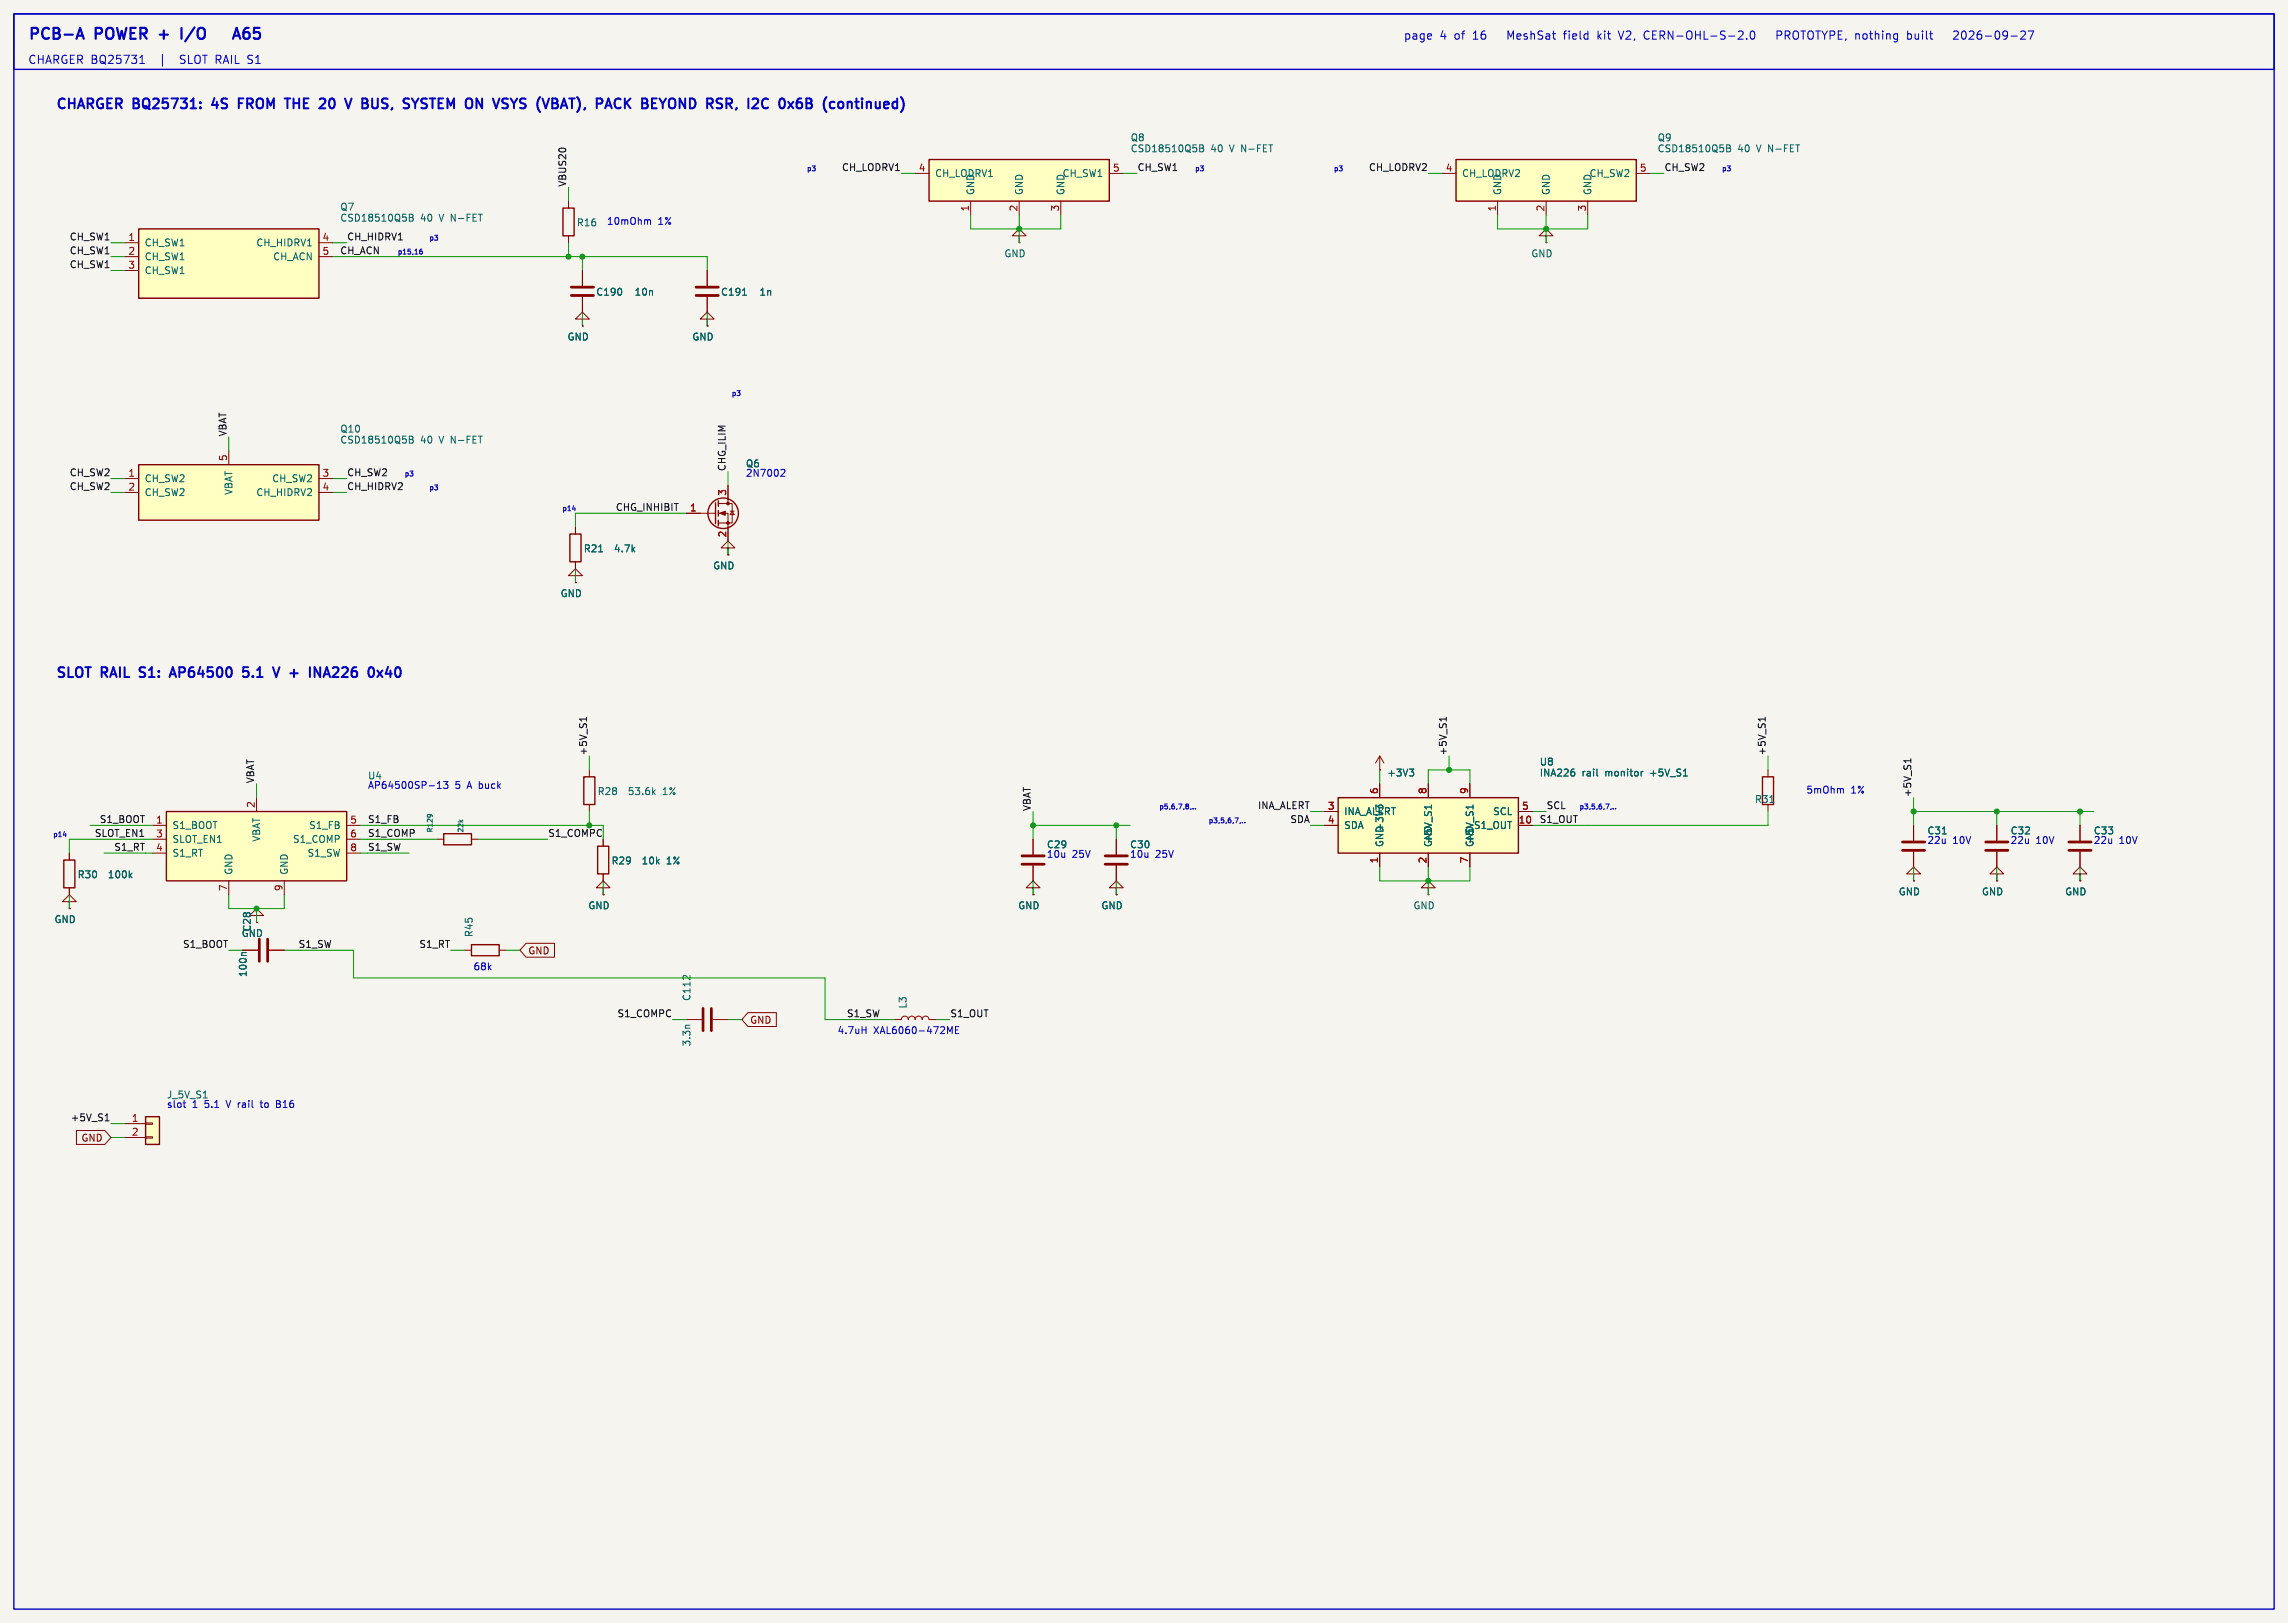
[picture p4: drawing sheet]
<svg xmlns="http://www.w3.org/2000/svg" width="419mm" height="297mm" viewBox="0 0 419 297" stroke-linecap="round" stroke-linejoin="round" font-family="sans-serif">
<defs><g id="words">
<g font-size="2.8" fill="#0000c2">
<text x="5.1" y="7.4">PCB-A</text>
<text x="17.6" y="7.4">POWER</text>
<text x="30.1" y="7.4">+</text>
<text x="34.9" y="7.4">I/O</text>
<text x="47" y="7.4">A65</text>
</g>
<g font-size="2.5" fill="#0000c2">
<text x="10.2" y="20.1">CHARGER BQ25731:</text>
<text x="39.7" y="20.1">4S</text>
<text x="45.2" y="20.1">FROM</text>
<text x="54.6" y="20.1">THE</text>
<text x="61.6" y="20.1">20</text>
<text x="67.1" y="20.1">V</text>
<text x="70.7" y="20.1">BUS,</text>
<text x="79.1" y="20.1">SYSTEM</text>
<text x="91.2" y="20.1">ON</text>
<text x="97.1" y="20.1">VSYS</text>
<text x="105.7" y="20.1">(VBAT),</text>
<text x="117.3" y="20.1">PACK</text>
<text x="126.3" y="20.1">BEYOND</text>
<text x="139" y="20.1">RSR,</text>
<text x="147.2" y="20.1">I2C</text>
<text x="153.7" y="20.1">0x6B</text>
<text x="162.5" y="20.1">(continued)</text>
<text x="10.2" y="124.2">SLOT</text>
<text x="18.7" y="124.2">RAIL</text>
<text x="26.4" y="124.2">S1:</text>
<text x="32.8" y="124.2">AP64500</text>
<text x="46.8" y="124.2">5.1</text>
<text x="53.2" y="124.2">V</text>
<text x="56.8" y="124.2">+</text>
<text x="61.1" y="124.2">INA226</text>
<text x="72.7" y="124.2">0x40</text>
</g>
<g font-size="2.1" fill="#0000c2">
<text x="5.1" y="11.8">CHARGER BQ25731</text>
<text x="29.4" y="11.8">|</text>
<text x="33.4" y="11.8">SLOT RAIL S1</text>
<text x="257.1" y="7.4">page</text>
<text x="263.7" y="7.4">4</text>
<text x="266.4" y="7.4">of</text>
<text x="270" y="7.4">16</text>
<text x="276.7" y="7.4">MeshSat</text>
<text x="287.2" y="7.4">field</text>
<text x="293.5" y="7.4">kit</text>
<text x="297.6" y="7.4">V2,</text>
<text x="302.3" y="7.4">CERN-OHL-S-2.0</text>
<text x="327.1" y="7.4">PROTOTYPE, nothing</text>
<text x="351.3" y="7.4">built</text>
<text x="360.3" y="7.4">2026-09-27</text>
</g>
<g font-size="1.8" fill="#006464">
<text x="207" y="26.1">Q8</text>
<text x="207" y="28.1">CSD18510Q5B</text>
<text x="221.8" y="28.1">40</text>
<text x="225.4" y="28.1">V N-FET</text>
<text x="303.5" y="26.1">Q9</text>
<text x="303.5" y="28.1">CSD18510Q5B</text>
<text x="318.3" y="28.1">40</text>
<text x="321.9" y="28.1">V N-FET</text>
<text x="171.2" y="32.6">CH_LODRV1</text>
<text x="178.7" y="35.8" transform="rotate(-90 178.7 35.8)">GND</text>
<text x="187.6" y="35.8" transform="rotate(-90 187.6 35.8)">GND</text>
<text x="194.5" y="32.6">CH_SW1</text>
<text x="195.2" y="35.8" transform="rotate(-90 195.2 35.8)">GND</text>
<text x="267.7" y="32.6">CH_LODRV2</text>
<text x="275.2" y="35.8" transform="rotate(-90 275.2 35.8)">GND</text>
<text x="284.1" y="35.8" transform="rotate(-90 284.1 35.8)">GND</text>
<text x="291.1" y="32.6">CH_SW2</text>
<text x="291.7" y="35.8" transform="rotate(-90 291.7 35.8)">GND</text>
<text x="62.2" y="40.8">CSD18510Q5B</text>
<text x="62.2" y="38.8">Q7</text>
<text x="77" y="40.8">40</text>
<text x="80.6" y="40.8">V N-FET</text>
<text x="105.6" y="41.6">R16</text>
<text x="26.4" y="45.3">CH_SW1</text>
<text x="26.4" y="47.9">CH_SW1</text>
<text x="46.9" y="45.3">CH_HIDRV1</text>
<text x="49.9" y="47.9">CH_ACN</text>
<text x="183.9" y="47.3">GND</text>
<text x="280.4" y="47.3">GND</text>
<text x="26.4" y="50.4">CH_SW1</text>
<text x="109.1" y="54.3">C190</text>
<text x="116.1" y="54.3">10n</text>
<text x="132" y="54.3">C191</text>
<text x="139" y="54.3">1n</text>
<text x="103.9" y="62.5">GND</text>
<text x="126.7" y="62.5">GND</text>
<text x="62.2" y="79.4">Q10</text>
<text x="62.2" y="81.4">CSD18510Q5B</text>
<text x="77" y="81.4">40</text>
<text x="80.6" y="81.4">V N-FET</text>
<text x="26.4" y="88.5">CH_SW2</text>
<text x="49.8" y="88.5">CH_SW2</text>
<text x="136.5" y="85.8">Q6</text>
<text x="26.4" y="91">CH_SW2</text>
<text x="42.8" y="90.7" transform="rotate(-90 42.8 90.7)">VBAT</text>
<text x="46.9" y="91">CH_HIDRV2</text>
<text x="106.8" y="101.3">R21</text>
<text x="112.4" y="101.3">4.7k</text>
<text x="130.5" y="104.5">GND</text>
<text x="102.6" y="109.5">GND</text>
<text x="254" y="142.4">+3V3</text>
<text x="281.9" y="140.4">U8</text>
<text x="281.9" y="142.4">INA226</text>
<text x="289.8" y="142.4">rail</text>
<text x="294.1" y="142.4">monitor</text>
<text x="302.6" y="142.4">+5V_S1</text>
<text x="109.4" y="145.8">R28</text>
<text x="114.9" y="145.8">53.6k</text>
<text x="121.3" y="145.8">1%</text>
<text x="246.1" y="149.5">INA_ALERT</text>
<text x="273.4" y="149.5">SCL</text>
<text x="321.4" y="147.2">R31</text>
<text x="31.5" y="152">S1_BOOT</text>
<text x="31.5" y="154.5">SLOT_EN1</text>
<text x="47.9" y="154.2" transform="rotate(-90 47.9 154.2)">VBAT</text>
<text x="53.6" y="154.5">S1_COMP</text>
<text x="56.5" y="152">S1_FB</text>
<text x="191.7" y="155.5">C29</text>
<text x="206.9" y="155.5">C30</text>
<text x="246.1" y="152">SDA</text>
<text x="253.6" y="155.2" transform="rotate(-90 253.6 155.2)">GND</text>
<text x="253.6" y="152.3" transform="rotate(-90 253.6 152.3)">+3V3</text>
<text x="262.5" y="155.2" transform="rotate(-90 262.5 155.2)">GND</text>
<text x="262.5" y="154.5" transform="rotate(-90 262.5 154.5)">+5V_S1</text>
<text x="269.9" y="152">S1_OUT</text>
<text x="270.1" y="155.2" transform="rotate(-90 270.1 155.2)">GND</text>
<text x="270.1" y="154.5" transform="rotate(-90 270.1 154.5)">+5V_S1</text>
<text x="353" y="153">C31</text>
<text x="368.2" y="153">C32</text>
<text x="383.4" y="153">C33</text>
<text x="14.1" y="161">R30</text>
<text x="19.6" y="161">100k</text>
<text x="31.5" y="157.1">S1_RT</text>
<text x="42.8" y="160.3" transform="rotate(-90 42.8 160.3)">GND</text>
<text x="52.9" y="160.3" transform="rotate(-90 52.9 160.3)">GND</text>
<text x="56.2" y="157.1">S1_SW</text>
<text x="111.9" y="158.5">R29</text>
<text x="117.4" y="158.5">10k</text>
<text x="122.1" y="158.5">1%</text>
<text x="107.7" y="166.7">GND</text>
<text x="186.4" y="166.7">GND</text>
<text x="201.7" y="166.7">GND</text>
<text x="258.8" y="166.7">GND</text>
<text x="347.7" y="164.1">GND</text>
<text x="362.9" y="164.1">GND</text>
<text x="378.2" y="164.1">GND</text>
<text x="9.9" y="169.2">GND</text>
<text x="44.2" y="171.8">GND</text>
<text x="46.1" y="170.7" transform="rotate(-90 46.1 170.7)">C28</text>
<text x="86.8" y="171.7" transform="rotate(-90 86.8 171.7)">R45</text>
<text x="45.4" y="179" transform="rotate(-90 45.4 179)">100n</text>
<text x="126.7" y="183.4" transform="rotate(-90 126.7 183.4)">C112</text>
<text x="166.3" y="184.8" transform="rotate(-90 166.3 184.8)">L3</text>
<text x="126.7" y="191.7" transform="rotate(-90 126.7 191.7)">3.3n</text>
</g>
<g font-size="1.8" fill="#0f0f0f">
<text x="103.8" y="34.3" transform="rotate(-90 103.8 34.3)">VBUS20</text>
<text x="154.1" y="31.4">CH_LODRV1</text>
<text x="208.3" y="31.4">CH_SW1</text>
<text x="250.7" y="31.4">CH_LODRV2</text>
<text x="304.8" y="31.4">CH_SW2</text>
<text x="12.7" y="44.1">CH_SW1</text>
<text x="12.7" y="46.6">CH_SW1</text>
<text x="62.2" y="46.6">CH_ACN</text>
<text x="63.5" y="44.1">CH_HIDRV1</text>
<text x="12.7" y="49.2">CH_SW1</text>
<text x="41.6" y="80" transform="rotate(-90 41.6 80)">VBAT</text>
<text x="12.7" y="87.3">CH_SW2</text>
<text x="12.7" y="89.8">CH_SW2</text>
<text x="63.5" y="87.3">CH_SW2</text>
<text x="63.5" y="89.8">CH_HIDRV2</text>
<text x="133" y="86.4" transform="rotate(-90 133 86.4)">CHG_ILIM</text>
<text x="112.7" y="93.6">CHG_INHIBIT</text>
<text x="46.6" y="143.5" transform="rotate(-90 46.6 143.5)">VBAT</text>
<text x="107.6" y="138.4" transform="rotate(-90 107.6 138.4)">+5V_S1</text>
<text x="265.1" y="138.4" transform="rotate(-90 265.1 138.4)">+5V_S1</text>
<text x="323.5" y="138.4" transform="rotate(-90 323.5 138.4)">+5V_S1</text>
<text x="188.9" y="148.6" transform="rotate(-90 188.9 148.6)">VBAT</text>
<text x="230.3" y="148.2">INA_ALERT</text>
<text x="283.2" y="148.2">SCL</text>
<text x="350.2" y="146.1" transform="rotate(-90 350.2 146.1)">+5V_S1</text>
<text x="17.3" y="153.3">SLOT_EN1</text>
<text x="18.2" y="150.8">S1_BOOT</text>
<text x="20.8" y="155.9">S1_RT</text>
<text x="67.3" y="150.8">S1_FB</text>
<text x="67.3" y="155.9">S1_SW</text>
<text x="67.3" y="153.3">S1_COMP</text>
<text x="100.3" y="153.3">S1_COMPC</text>
<text x="236.3" y="150.8">SDA</text>
<text x="281.9" y="150.8">S1_OUT</text>
<text x="33.4" y="173.6">S1_BOOT</text>
<text x="54.6" y="173.6">S1_SW</text>
<text x="76.7" y="173.6">S1_RT</text>
<text x="113" y="186.3">S1_COMPC</text>
<text x="155" y="186.3">S1_SW</text>
<text x="174" y="186.3">S1_OUT</text>
<text x="12.9" y="205.4">+5V_S1</text>
</g>
<g font-size="1.8" fill="#a90000">
<text x="168.2" y="31.5">4</text>
<text x="203.8" y="31.5">5</text>
<text x="264.7" y="31.5">4</text>
<text x="300.3" y="31.5">5</text>
<text x="177.5" y="38.8" transform="rotate(-90 177.5 38.8)">1</text>
<text x="186.4" y="38.8" transform="rotate(-90 186.4 38.8)">2</text>
<text x="194.1" y="38.8" transform="rotate(-90 194.1 38.8)">3</text>
<text x="274.1" y="38.8" transform="rotate(-90 274.1 38.8)">1</text>
<text x="283" y="38.8" transform="rotate(-90 283 38.8)">2</text>
<text x="290.6" y="38.8" transform="rotate(-90 290.6 38.8)">3</text>
<text x="23.4" y="44.2">1</text>
<text x="23.4" y="46.7">2</text>
<text x="59" y="44.2">4</text>
<text x="59" y="46.7">5</text>
<text x="23.4" y="49.3">3</text>
<text x="23.4" y="87.4">1</text>
<text x="23.4" y="89.9">2</text>
<text x="41.7" y="84.5" transform="rotate(-90 41.7 84.5)">5</text>
<text x="59" y="87.4">3</text>
<text x="59" y="89.9">4</text>
<text x="126.3" y="93.7">1</text>
<text x="133.1" y="90.9" transform="rotate(-90 133.1 90.9)">3</text>
<text x="133.1" y="98.5" transform="rotate(-90 133.1 98.5)">2</text>
<text x="46.7" y="148" transform="rotate(-90 46.7 148)">2</text>
<text x="243.1" y="148.3">3</text>
<text x="252.5" y="145.5" transform="rotate(-90 252.5 145.5)">6</text>
<text x="261.4" y="145.5" transform="rotate(-90 261.4 145.5)">8</text>
<text x="269" y="145.5" transform="rotate(-90 269 145.5)">9</text>
<text x="278.7" y="148.3">5</text>
<text x="28.5" y="150.9">1</text>
<text x="28.5" y="153.4">3</text>
<text x="28.5" y="156">4</text>
<text x="64.1" y="150.9">5</text>
<text x="64.1" y="153.4">6</text>
<text x="64.1" y="156">8</text>
<text x="243.1" y="150.9">4</text>
<text x="278.1" y="150.9">10</text>
<text x="252.5" y="158.2" transform="rotate(-90 252.5 158.2)">1</text>
<text x="261.4" y="158.2" transform="rotate(-90 261.4 158.2)">2</text>
<text x="269" y="158.2" transform="rotate(-90 269 158.2)">7</text>
<text x="41.7" y="163.3" transform="rotate(-90 41.7 163.3)">7</text>
<text x="51.8" y="163.3" transform="rotate(-90 51.8 163.3)">9</text>
<text x="24.1" y="205.5">1</text>
<text x="24.1" y="208">2</text>
</g>
<g font-size="1.8" fill="#0000c2">
<text x="111.1" y="41.3">10mOhm</text>
<text x="120.5" y="41.3">1%</text>
<text x="136.5" y="87.4">2N7002</text>
<text x="67.3" y="142.9">U4</text>
<text x="67.3" y="144.5">AP64500SP-13</text>
<text x="83.4" y="144.5">5</text>
<text x="85.7" y="144.5">A buck</text>
<text x="330.8" y="145.4">5mOhm</text>
<text x="339" y="145.4">1%</text>
<text x="353" y="154.6">22u</text>
<text x="357.7" y="154.6">10V</text>
<text x="368.2" y="154.6">22u</text>
<text x="372.9" y="154.6">10V</text>
<text x="383.4" y="154.6">22u</text>
<text x="388.2" y="154.6">10V</text>
<text x="191.7" y="157.2">10u</text>
<text x="196.4" y="157.2">25V</text>
<text x="206.9" y="157.2">10u</text>
<text x="211.6" y="157.2">25V</text>
<text x="86.6" y="177.7">68k</text>
<text x="153.3" y="189.4">4.7uH</text>
<text x="160" y="189.4">XAL6060-472ME</text>
<text x="30.5" y="203">slot</text>
<text x="30.5" y="201.3">J_5V_S1</text>
<text x="35.2" y="203">1</text>
<text x="37.6" y="203">5.1</text>
<text x="41.8" y="203">V rail</text>
<text x="48.4" y="203">to</text>
<text x="51.5" y="203">B16</text>
</g>
<g font-size="1.8" fill="#840000">
<text x="96.7" y="174.9">GND</text>
<text x="137.3" y="187.6">GND</text>
<text x="14.8" y="209.2">GND</text>
</g>
<g font-size="1.3" fill="#0000c2">
<text x="147.7" y="31.4">p3</text>
<text x="218.8" y="31.4">p3</text>
<text x="244.3" y="31.4">p3</text>
<text x="315.3" y="31.4">p3</text>
<text x="72.8" y="46.6">p15,16</text>
<text x="78.6" y="44.1">p3</text>
<text x="134" y="72.6">p3</text>
<text x="74" y="87.3">p3</text>
<text x="78.6" y="89.8">p3</text>
<text x="102.9" y="93.6">p14</text>
<text x="212.3" y="148.2">p5,6,7,8,..</text>
<text x="289.2" y="148.2">p3,5,6,7,..</text>
<text x="9.6" y="153.3">p14</text>
<text x="221.3" y="150.8">p3,5,6,7,..</text>
</g>
<g font-size="1.3" fill="#006464">
<text x="79.4" y="152.6" transform="rotate(-90 79.4 152.6)">R129</text>
<text x="85.1" y="152.6" transform="rotate(-90 85.1 152.6)">22k</text>
</g>
</g></defs>
<path d="M-.1 0h419.2v297.2h-419.2z" fill="#f5f4ef" stroke="#f5f4ef" stroke-width=".18"/>
<path d="M127.5 52.6h4.1M127.5 54.1h4.1" fill="none" stroke="#840000" stroke-width=".51"/>
<path d="M129.5 58.4h1.3l-1.3-1.2-1.2 1.2h1.2v1.3M129.5 59.7h.1M129.5 49.5v2.8M129.5 54.4v2.8" fill="none" stroke="#840000" stroke-width=".18"/>
<path d="M136 54.1h.7" fill="none" stroke="#006464" stroke-width=".18"/>
<path d="M266.7 29.2h33v7.6h-33z" fill="#ffffc2"/>
<path d="M266.7 29.2h33v7.6h-33z" fill="none" stroke="#840000" stroke-width=".25"/>
<path d="M264.2 31.8h2.5M274.3 36.8v2.6M283.2 36.8v2.6M290.8 36.8v2.6M299.7 31.8h2.6" fill="none" stroke="#840000" stroke-width=".18"/>
<path d="M316.3 26.5h.4l.2 .3-.2 .3 .2 .2 .1 .3-.2 .2h-.5zM316.3 27.1h.4" fill="none" stroke="#006464" stroke-width=".18"/>
<path d="M170.2 29.2h33v7.6h-33z" fill="#ffffc2"/>
<path d="M170.2 29.2h33v7.6h-33z" fill="none" stroke="#840000" stroke-width=".25"/>
<path d="M167.6 31.8h2.6M177.8 36.8v2.6M186.7 36.8v2.6M194.3 36.8v2.6M203.2 31.8h2.5" fill="none" stroke="#840000" stroke-width=".18"/>
<path d="M219.8 26.5h.4l.2 .3-.2 .3 .2 .2 .1 .3-.3 .2h-.4zM219.8 27.1h.4" fill="none" stroke="#006464" stroke-width=".18"/>
<path d="M25.4 85.1h33v10.2h-33z" fill="#ffffc2"/>
<g fill="none" stroke="#840000" stroke-width=".25">
<path d="M103.1 38.1h2.1v5.1h-2.1zM25.4 85.1h33v10.2h-33zM131.1 92.1v3.8M131.6 91.7v1M131.6 93.5v1M131.6 95.3v1"/>
<circle cx="132.5" cy="94" r="2.79"/>
</g>
<g fill="none" stroke="#840000" stroke-width=".18">
<path d="M104.1 36.8v1.3M104.1 43.2v1.3M106.7 58.4h1.2l-1.2-1.2-1.3 1.2h1.3v1.3M106.7 59.7h.1M106.7 49.5v2.8M106.7 54.4v2.8M186.7 43.2h1.3l-1.3-1.3-1.3 1.3h1.3v1.3M186.7 44.5h.1M283.2 43.2h1.3l-1.3-1.3-1.3 1.3h1.3v1.3M283.2 44.5h.1M22.9 87.6h2.5M22.9 90.2h2.5"/>
<path d="M41.9 82.6v2.5M58.4 87.6h2.6M58.4 90.2h2.6M125.7 94h5.4M131.6 92.2h2.5v3.6h-2.5M131.6 94h1.7v5.1M133.3 88.9v3.3M133.7 93.6h.8M134.1 93.6l.4 .6h-.8zM105.4 105.4h1.3l-1.3-1.3-1.3 1.3h1.3v1.3M105.4 106.7h.1M133.3 100.3h1.3l-1.3-1.2-1.2 1.2h1.2v1.3"/>
<path d="M133.3 101.6h.1"/>
</g>
<path d="M75 79.9h.4l.2 .2-.2 .4 .2 .1 .1 .3-.2 .2h-.5zM75 80.5h.4" fill="none" stroke="#006464" stroke-width=".18"/>
<g fill="#840000" stroke="#840000" stroke-width=".18">
<path d="M131.8 94l1-.4v.8z"/>
<circle cx="133.3" cy="92.2" r=".25"/>
<circle cx="133.3" cy="95.8" r=".25"/>
</g>
<path d="M104.6 52.6h4.1M104.6 54.1h4.1" fill="none" stroke="#840000" stroke-width=".51"/>
<path d="M25.4 41.9h33v12.7h-33z" fill="#ffffc2"/>
<path d="M25.4 41.9h33v12.7h-33zM104.4 97.8h2v5.1h-2zM81.3 152.7h5.1v2h-5.1zM322.8 142.2h2.1v5.1h-2.1z" fill="none" stroke="#840000" stroke-width=".25"/>
<g fill="none" stroke="#840000" stroke-width=".18">
<path d="M22.9 44.5h2.5M22.9 47h2.5M22.9 49.5h2.5M58.4 44.5h2.6M58.4 47h2.6M105.4 96.5v1.3M105.4 102.9v1.2M252.7 138.4l-.7 1.3M252.7 138.4l.8 1.3M252.7 138.4v2.6M80 153.7h1.3M86.4 153.7h1.2"/>
<path d="M204.5 153.7v2.8M204.5 158.5v2.8M252.7 141h.1M323.8 141v1.2M323.8 147.3v1.3M350.5 151.1v2.8M350.5 156v2.8M365.8 151.1v2.8M365.8 156v2.8M381 151.1v2.8M381 156v2.8M204.5 162.6h1.2l-1.2-1.3-1.3 1.3h1.3v1.2"/>
<path d="M204.5 163.8h.1M261.6 162.6h1.3l-1.3-1.3-1.3 1.3h1.3v1.2M261.6 163.8h.1M350.5 160h1.3l-1.3-1.2-1.3 1.2h1.3v1.3M350.5 161.3h.1M365.8 160h1.2l-1.2-1.2-1.3 1.2h1.3v1.3M365.8 161.3h.1M381 160h1.3l-1.3-1.2-1.3 1.2h1.3v1.3M381 161.3h.1M163.8 186.7h1.3a.64 .64 0 0 1 .6-.6 .64 .64 0 0 1 .7 .6 .64 .64 0 0 1 .6-.6 .64 .64 0 0 1 .6 .6 .64 .64 0 0 1 .7-.6 .64 .64 0 0 1 .6 .6 .64 .64 0 0 1 .6-.6 .64 .64 0 0 1 .7 .6h1.2"/>
</g>
<path d="M75 39.2h.4l.2 .3-.2 .3 .2 .2 .1 .3-.2 .2h-.5zM75 39.8h.4M109.7 101h.7M78.3 149.2l.5-.1 .3 .1M78.7 149.1l.1 .1M258.2 140.8h.7l-.4 .5M258.7 141.3l.2 .3v.3l-.2 .2M324.2 146.9h.7M355.8 152.7h.7" fill="none" stroke="#006464" stroke-width=".18"/>
<path d="M202.4 156.7h4.1M202.4 158.2h4.1M348.5 154.2h4.1M348.5 155.7h4.1M363.7 154.2h4.1M363.7 155.7h4.1M379 154.2h4M379 155.7h4" fill="none" stroke="#840000" stroke-width=".51"/>
<path d="M245.1 146.1h33v10.1h-33z" fill="#ffffc2"/>
<path d="M106.9 142.2h2.1v5.1h-2.1zM109.5 154.9h2v5.1h-2zM245.1 146.1h33v10.1h-33zM86.4 173h5v2h-5z" fill="none" stroke="#840000" stroke-width=".25"/>
<g fill="none" stroke="#840000" stroke-width=".18">
<path d="M107.9 141v1.2M107.9 147.3v1.3M110.5 153.7v1.2M189.2 153.7v2.8M189.2 158.5v2.8M242.6 148.6h2.5M242.6 151.1h2.5M252.7 143.5v2.6M252.7 156.2v2.6M261.6 143.5v2.6M261.6 156.2v2.6M269.2 143.5v2.6"/>
<path d="M269.2 156.2v2.6M278.1 148.6h2.6M278.1 151.1h2.6M85.1 174h1.3M91.4 174h1.3M110.5 162.6h1.3l-1.3-1.3-1.3 1.3h1.3v1.2M110.5 163.8h.1M110.5 160v1.3M189.2 162.6h1.3l-1.3-1.3-1.2 1.3h1.2v1.2M189.2 163.8h.1M125.7 186.7h2.8M130.6 186.7h2.7"/>
</g>
<path d="M119.7 145l.3 .5M120 144.6l-.5 .5M252.5 147.8l-.5-.4v.8M252.5 147.6l.3-.2h.3l.2 .2M262.2 147.4v.7M262.2 147.8h-1.3l.3 .2M269.8 147.8h-1.3l.4 .2M269.8 147.4v.7M288.3 141.4l.2 .2-.2 .4M292.6 142l.1 .1M301 141.2l-.4 .3M126.4 187.7l-.8 .1" fill="none" stroke="#006464" stroke-width=".18"/>
<path d="M187.2 156.7h4.1M187.2 158.2h4.1M128.8 184.7v4M130.3 184.7v4" fill="none" stroke="#840000" stroke-width=".51"/>
<path d="M30.5 148.6h33v12.7h-33z" fill="#ffffc2"/>
<path d="M11.7 157.5h2v5.1h-2zM30.5 148.6h33v12.7h-33z" fill="none" stroke="#840000" stroke-width=".25"/>
<g fill="none" stroke="#840000" stroke-width=".18">
<path d="M12.7 156.2v1.3M27.9 151.1h2.6M27.9 153.7h2.6M27.9 156.2h2.6M47 146.1v2.5M63.5 151.1h2.5M63.5 153.7h2.5M63.5 156.2h2.5M12.7 165.1h1.3l-1.3-1.3-1.3 1.3h1.3v1.3M12.7 166.4h.1M12.7 162.6v1.2M41.9 161.3v2.5"/>
<path d="M44.4 174h2.8M47 167.6h1.3l-1.3-1.2-1.3 1.2h1.3v1.3M47 168.9h.1M49.3 174h2.8M52.1 161.3v2.5"/>
</g>
<path d="M24.2 159.9l-.5 .5M23.8 160.3l.4 .4M45.1 174.4h-.7l-.1 .2" fill="none" stroke="#006464" stroke-width=".18"/>
<path d="M47.5 172v4M49 172v4" fill="none" stroke="#840000" stroke-width=".51"/>
<path d="M26.7 204.5h2.5v5.1h-2.5z" fill="#ffffc2"/>
<path d="M26.7 204.5h2.5v5.1h-2.5z" fill="none" stroke="#840000" stroke-width=".25"/>
<g fill="none" stroke="#840000" stroke-width=".18">
<path d="M106.7 59.7h.1M106.7 49.5v2.8M106.7 54.4v2.8M129.5 59.7h.1M129.5 49.5v2.8M129.5 54.4v2.8M105.4 96.5v1.3M125.7 94h2.6M133.3 88.9v2.5M133.3 96.5v2.6M105.4 106.7h.1M105.4 102.9v1.2"/>
<path d="M133.3 101.6h.1M12.7 156.2v1.3M110.5 153.7v1.2M189.2 153.7v2.8M189.2 158.5v2.8M204.5 153.7v2.8M204.5 158.5v2.8M242.6 148.6h2.5M242.6 151.1h2.5M252.7 141h.1M252.7 143.5v2.6M252.7 156.2v2.6"/>
<path d="M261.6 143.5v2.6M261.6 156.2v2.6M269.2 143.5v2.6M269.2 156.2v2.6M278.1 148.6h2.6M278.1 151.1h2.6M350.5 151.1v2.8M350.5 156v2.8M365.8 151.1v2.8M365.8 156v2.8M381 151.1v2.8M381 156v2.8"/>
<path d="M12.7 166.4h.1M12.7 162.6v1.2M44.4 174h2.8M47 168.9h.1M49.3 174h2.8M96.4 172.7h5.2v2.6h-5.2l-1.2-1.3zM110.5 163.8h.1M110.5 160v1.3M189.2 163.8h.1M204.5 163.8h.1M350.5 161.3h.1M365.8 161.3h.1"/>
<path d="M381 161.3h.1M137 185.4h5.2v2.6h-5.2l-1.1-1.3zM14 207h5.2l1.1 1.3-1.1 1.3h-5.2zM22.9 205.7h3.8M22.9 208.3h3.8M26.7 205.6h1.2v.3h-1.2zM26.7 208.2h1.2v.2h-1.2z"/>
</g>
<g fill="none" stroke="#006464" stroke-width=".18">
<path d="M136 54.1h.7M109.7 101h.7M24.2 159.9l-.5 .5M252.5 147.8l-.5-.4v.8M252.5 147.6l.3-.2h.3l.2 .2M258.2 140.8h.7l-.4 .5M258.7 141.3l.2 .3v.3l-.2 .2M262.2 147.4v.7M262.2 147.8h-1.3l.3 .2M269.8 147.8h-1.3l.4 .2M269.8 147.4v.7M288.3 141.4l.2 .2-.2 .4"/>
<path d="M292.6 142l.1 .1M301 141.2l-.4 .3M355.8 152.7h.7M23.8 160.3l.4 .4M45.1 174.4h-.7l-.1 .2M37.2 201h.8"/>
</g>
<path d="M107.4 131.7h-1.2l.3 .2M107.4 131.3v.7M264.9 131.3v.7M264.9 131.7h-1.3l.3 .2M323.3 131.7h-1.2l.3 .2M323.3 131.3v.7M350 138.9v.8M350 139.3h-1.3l.3 .2M19.3 205.2h.7M19.4 204.3l.2-.3v1.2" fill="none" stroke="#0f0f0f" stroke-width=".18"/>
<g fill="none" stroke="#009600" stroke-width=".18">
<path d="M104.1 34.3v2.5M165.1 31.8h2.5M177.8 39.4v2.5h16.5v-2.5M186.7 39.4v5.1M205.7 31.8h2.6M261.6 31.8h2.6M274.3 39.4v2.5h16.5v-2.5M283.2 39.4v5.1M302.3 31.8h2.5M20.3 47h2.6M20.3 44.5h2.6M20.3 49.5h2.6"/>
<path d="M61 47h68.5v2.5M61 44.5h2.5M104.1 44.5v2.5M106.7 47v2.5M106.7 57.2v2.5M129.5 57.2v2.5M20.3 87.6h2.6M20.3 90.2h2.6M41.9 80v2.6M61 87.6h2.5M61 90.2h2.5M125.7 94h-20.3v2.5"/>
<path d="M133.3 86.4v2.5M133.3 99.1v2.5M105.4 104.1v2.6M107.9 138.4v2.6M265.4 138.4v2.6M323.8 138.4v2.6M16.5 151.1h11.4M19 156.2h8.9M27.9 153.7h-15.2v2.5M47 143.5v2.6M66 151.1h44.5v2.6M66 153.7h14"/>
<path d="M66 156.2h8.9M87.6 153.7h12.7M107.9 148.6v2.5M189.2 151.1h17.8M189.2 148.6v5.1M204.5 151.1v2.6M240 151.1h2.6M240 148.6h2.6M252.7 141v2.5M252.7 158.8v2.5h16.5v-2.5M261.6 143.5v-2.5h7.6v2.5M261.6 158.8v5"/>
<path d="M280.7 148.6h2.5M323.8 148.6v2.5h-43.1M350.5 146.1v5M350.5 158.8v2.5M350.5 148.6h33M365.8 148.6v2.5M365.8 158.8v2.5M381 148.6v2.5M381 158.8v2.5M12.7 163.8v2.6M41.9 174h2.5M41.9 163.8v2.6h10.2v-2.6"/>
<path d="M47 166.4v2.5M52.1 174h12.7v5.1h86.3v7.6h12.7M82.5 174h2.6M92.7 174h2.5M110.5 161.3v2.5M189.2 161.3v2.5M204.5 161.3v2.5M123.2 186.7h2.5M133.3 186.7h2.6M171.4 186.7h2.6M20.3 208.3h2.6M20.3 205.7h2.6"/>
</g>
<g fill="none" stroke="#0000c2" stroke-width=".36">
<path d="M36.7 19.7v.1M36.7 18.7v.2M39.3 17.9l-.4 1.3h1.1M43.7 18.9h.6M44.6 18h-.9v1.8M53.8 18.9h1M53.8 18v1.8M60.4 19.5l.1 .2 .4 .1M60.9 18l-.4 .1-.1 .3M70 19.7l.2 .1M70.1 18.1l-.1 .3 .1 .4M77.3 18.1h.9"/>
<path d="M77.3 18.8l.2 .1a.66 .66 0 0 1 .7 .4l-.2 .4-.6 .1M90.3 18l.6 1.8M95.6 18l.7 .1M95.6 18.9a.66 .66 0 0 1 .7 .4M96.3 19.5l-.4 .3h-.4M104.3 18h1M104.8 18v1.8M124.5 18l1 1.8v-1.8M138.5 18h-.4l-.2 .2M138.8 18.8l-1 1h1.1M146.6 18.7l-.5 .1-.2 .3M146.8 18a.71 .71 0 0 0-.9 .8l.1 .9 .3 .1h.3"/>
<path d="M152.9 18.7l-.6-.1-.3 .4v.5l.2 .2h.7M160.4 19.6l.1 .1a.49 .49 0 0 0 .7 0M161.2 18.6v1.2M25.6 123.9l.2 .1M25.7 122.3v.6M31.1 124l.6-1.8 .6 1.8M31.2 123.5h.9M45.5 122.2h-.9l-.1 .8 .3-.1h.6l.1 .3v.6l-.3 .2h-.4l-.3-.2M51.2 122.2l-.6 1.8M59.3 124l.6-1.8 .6 1.8M59.4 123.5h.9M71.1 122.1l-.4 1.3h1.1"/>
<path d="M71.5 122.8v1.2"/>
</g>
<g fill="none" stroke="#0000c2" stroke-width=".18">
<path d="M25.6 11.6h.9M25.6 10.5l.4-.4v1.5M286.4 6.2h.5M292.7 5.7v1.5M292.9 6.6l.4 .6M293.3 6.2l-.6 .5M296.4 5.7l.5 1.5M301.2 6.8l.2 .3 .4 .1M301.8 5.7h-.4l-.2 .3M319.9 7v.2M320.7 5.8l.2-.1a.8 .8 0 0 1 .6 .7 .8 .8 0 0 1-.6 .8l-.2-.2-.1-.4zM325.5 6.5l.7-.1 .2-.2-.1-.4-.2-.1h-.6v1.5"/>
<path d="M349.4 6.2h.5l.3 .3v.4l-.2 .2h-.6M349.4 5.7v1.5M357.9 5.8l.5-.1 .3 .1v.3l-.9 1.1h.9M359.7 5.7a.94 .94 0 0 0 0 1.5M371.5 5.7h1l-.6 1.5M76.9 46h.3l.2 .1-.1 .4h-.4M77.3 45.6l-.3 .1M118.8 40.2l.4 .2v.7M104.9 93.2h.5M143.2 85.9l.4 .1 .2 .3-.8 .9h.8M11.6 152.9h.6M80.1 144.4h.7"/>
<path d="M80.1 143.5l.4-.4v1.3M81.3 143.1h.7l-.4 .5 .4 .1v.5l-.2 .2-.5-.2M218.5 148v.1M219 148v.1M227.6 150.6v.1M228 150.6v.1M295.5 148v.1M295.9 148v.1M337.5 144.4l.2 .2v.6M157.9 188.6h.7M158.6 188v1.3M173.6 188l.4 .9 .4-.9v1.3"/>
<path d="M175 188.6h.4M175.6 188h-.6v1.3h.6M33.8 202.7l.2 .1M47.6 201.9h.5M47.8 201.5l.1 1.2M50.7 202.1h.4M51.1 201.5h-.4v1.3h.4"/>
</g>
<path d="M14.2 6.5h1M14.7 5.1l.6 2M33.2 5.1v2M35.6 5l-1.7 2.6M42.7 7.1l.6-2 .7 2M42.9 6.5h.9M45.5 5.1a.79 .79 0 0 0-.9 .9v.7l.2 .3 .5 .1 .3-.2 .1-.7-.2-.2-.5-.1-.4 .3" fill="none" stroke="#0000c2" stroke-width=".4"/>
<path d="M2.5 2.5h414.1v292.1h-414.1zM2.5 2.5h414.1v10.2h-414.1z" fill="none" stroke="#0000c2" stroke-width=".25"/>
<g fill="#009600" stroke="#009600" stroke-width=".18">
<circle cx="350.5" cy="148.6" r=".46"/>
<circle cx="365.8" cy="148.6" r=".46"/>
<circle cx="381" cy="148.6" r=".46"/>
<circle cx="186.7" cy="41.9" r=".46"/>
<circle cx="283.2" cy="41.9" r=".46"/>
<circle cx="104.1" cy="47" r=".46"/>
<circle cx="106.7" cy="47" r=".46"/>
<circle cx="107.9" cy="151.1" r=".46"/>
<circle cx="47" cy="166.4" r=".46"/>
<circle cx="261.6" cy="161.3" r=".46"/>
<circle cx="265.4" cy="141" r=".46"/>
<circle cx="189.2" cy="151.1" r=".46"/>
<circle cx="204.5" cy="151.1" r=".46"/>
</g>
<use href="#words"/>
</svg>
